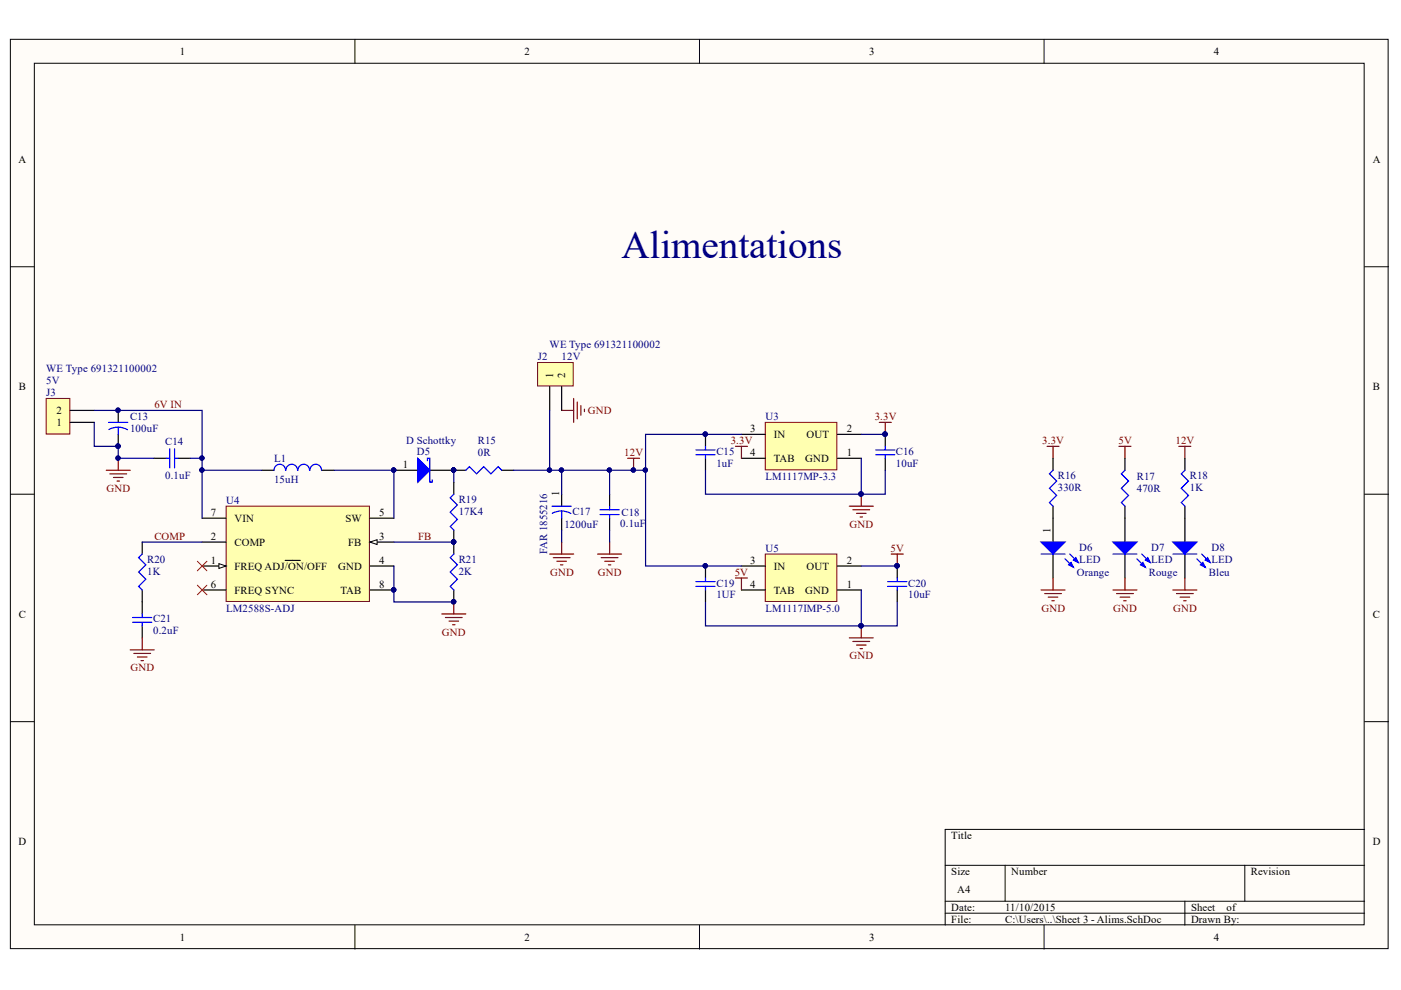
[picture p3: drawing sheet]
<svg xmlns="http://www.w3.org/2000/svg" width="297mm" height="210mm" viewBox="0 0 297 210" stroke-linecap="round" stroke-linejoin="round" font-family="sans-serif">
<defs><g id="words">
<text font-size="8.3" fill="#000080" x="131.8" y="54.7">Alimentations</text>
<g font-size="2.3">
<text x="38.1" y="11.7">1</text>
<text x="111.2" y="11.7">2</text>
<text x="184.3" y="11.7">3</text>
<text x="257.3" y="11.7">4</text>
<text x="3.9" y="34.5">A</text>
<text x="291.1" y="34.5">A</text>
<text x="4" y="82.7">B</text>
<text x="117.3" y="80.2" transform="rotate(-90 117.3 80.2)">1</text>
<text x="119.8" y="80.2" transform="rotate(-90 119.8 80.2)">2</text>
<text x="291.1" y="82.7">B</text>
<text x="12" y="87.8">2</text>
<text x="12" y="90.3">1</text>
<text x="159.1" y="91.6">3</text>
<text x="164.1" y="92.8">IN</text>
<text x="171" y="92.8">OUT</text>
<text x="179.5" y="91.6">2</text>
<text x="85.4" y="99.2">1</text>
<text x="159.1" y="96.6">4</text>
<text x="164.1" y="97.9">TAB</text>
<text x="170.7" y="97.9">GND</text>
<text x="179.5" y="96.6">1</text>
<text x="118.6" y="105.3" transform="rotate(-90 118.6 105.3)">1</text>
<text x="44.7" y="109.4">7</text>
<text x="49.7" y="110.7">VIN</text>
<text x="73.2" y="110.7">SW</text>
<text x="80.4" y="109.4">5</text>
<text x="222.7" y="112.9" transform="rotate(-90 222.7 112.9)">1</text>
<text x="44.7" y="114.5">2</text>
<text x="44.7" y="119.5">1</text>
<text x="49.7" y="115.7">COMP</text>
<text x="73.8" y="115.7">FB</text>
<text x="80.4" y="114.5">3</text>
<text x="80.4" y="119.5">4</text>
<text x="159.1" y="119.5">3</text>
<text x="179.5" y="119.5">2</text>
<text x="44.7" y="124.6">6</text>
<text x="49.7" y="120.8">FREQ ADJ/ON/OFF</text>
<text x="49.7" y="125.9">FREQ SYNC</text>
<text x="71.7" y="120.8">GND</text>
<text x="72.2" y="125.9">TAB</text>
<text x="80.4" y="124.6">8</text>
<text x="159.1" y="124.6">4</text>
<text x="164.1" y="120.8">IN</text>
<text x="164.1" y="125.9">TAB</text>
<text x="170.7" y="125.9">GND</text>
<text x="171" y="120.8">OUT</text>
<text x="179.5" y="124.6">1</text>
<text x="4" y="130.9">C</text>
<text x="291.1" y="130.9">C</text>
<text x="3.9" y="179.2">D</text>
<text x="201.7" y="177.9">Title</text>
<text x="291.1" y="179.2">D</text>
<text x="201.7" y="185.5">Size</text>
<text x="214.4" y="185.5">Number</text>
<text x="265.2" y="185.5">Revision</text>
<text x="203" y="189.3">A4</text>
<text x="201.7" y="193.1">Date:</text>
<text x="201.7" y="195.7">File:</text>
<text x="213.1" y="193.1">11/10/2015</text>
<text x="213.1" y="195.7">C:\Users\..\Sheet 3 - Alims.SchDoc</text>
<text x="252.5" y="193.1">Sheet</text>
<text x="252.5" y="195.7">Drawn By:</text>
<text x="260.1" y="193.1">of</text>
<text x="38.1" y="199.5">1</text>
<text x="111.2" y="199.5">2</text>
<text x="184.3" y="199.5">3</text>
<text x="257.3" y="199.5">4</text>
</g>
<g font-size="2.3" fill="#000080">
<text x="114" y="76.4">J2</text>
<text x="116.5" y="73.8">WE Type 691321100002</text>
<text x="119.1" y="76.4">12V</text>
<text x="9.8" y="81.4">5V</text>
<text x="9.8" y="84">J3</text>
<text x="9.8" y="78.9">WE Type 691321100002</text>
<text x="27.6" y="89">C13</text>
<text x="162.3" y="89">U3</text>
<text x="27.6" y="91.6">100uF</text>
<text x="35" y="94.4">C14</text>
<text x="86.1" y="94.1">D Schottky</text>
<text x="101.3" y="94.1">R15</text>
<text x="35" y="101.5">0.1uF</text>
<text x="58.1" y="97.9">L1</text>
<text x="88.4" y="96.4">D5</text>
<text x="101.3" y="96.6">0R</text>
<text x="151.9" y="96.4">C15</text>
<text x="151.9" y="98.9">1uF</text>
<text x="162.3" y="101.7">LM1117MP-3.3</text>
<text x="189.9" y="96.4">C16</text>
<text x="189.9" y="98.9">10uF</text>
<text x="224.3" y="101.5">R16</text>
<text x="241" y="101.7">R17</text>
<text x="252.3" y="101.5">R18</text>
<text x="47.9" y="106.9">U4</text>
<text x="58.1" y="102.5">15uH</text>
<text x="97.3" y="106.6">R19</text>
<text x="224.3" y="104.1">330R</text>
<text x="241" y="104.3">470R</text>
<text x="252.3" y="104.1">1K</text>
<text x="97.3" y="109.1">17K4</text>
<text x="119.7" y="111.9">1200uF</text>
<text x="121.4" y="109.1">C17</text>
<text x="131.5" y="111.7">0.1uF</text>
<text x="131.8" y="109.4">C18</text>
<text x="31.2" y="119.3">R20</text>
<text x="97.3" y="119.3">R21</text>
<text x="116" y="117.5" transform="rotate(-90 116 117.5)">FAR 1855216</text>
<text x="162.3" y="117">U5</text>
<text x="228.8" y="116.7">D6</text>
<text x="228.8" y="119.3">LED</text>
<text x="244.1" y="116.7">D7</text>
<text x="244.1" y="119.3">LED</text>
<text x="256.8" y="116.7">D8</text>
<text x="256.8" y="119.3">LED</text>
<text x="31.2" y="121.8">1K</text>
<text x="97.3" y="121.8">2K</text>
<text x="151.9" y="124.4">C19</text>
<text x="192.6" y="124.4">C20</text>
<text x="228.3" y="122.1">Orange</text>
<text x="243.6" y="122.1">Rouge</text>
<text x="256.3" y="122.1">Bleu</text>
<text x="32.5" y="132">C21</text>
<text x="47.9" y="129.7">LM2588S-ADJ</text>
<text x="151.9" y="126.9">1UF</text>
<text x="162.3" y="129.7">LM1117IMP-5.0</text>
<text x="192.6" y="126.9">10uF</text>
<text x="32.5" y="134.5">0.2uF</text>
</g>
<g font-size="2.3" fill="#800000">
<text x="32.7" y="86.5">6V IN</text>
<text x="124.7" y="87.8">GND</text>
<text x="185.5" y="89">3.3V</text>
<text x="154.9" y="94.1">3.3V</text>
<text x="221" y="94.1">3.3V</text>
<text x="237.1" y="94.1">5V</text>
<text x="249.2" y="94.1">12V</text>
<text x="132.3" y="96.6">12V</text>
<text x="22.6" y="104.3">GND</text>
<text x="180.1" y="111.9">GND</text>
<text x="32.7" y="114.5">COMP</text>
<text x="88.6" y="114.5">FB</text>
<text x="188.8" y="117">5V</text>
<text x="116.6" y="122.1">GND</text>
<text x="126.8" y="122.1">GND</text>
<text x="155.8" y="122.1">5V</text>
<text x="220.8" y="129.7">GND</text>
<text x="236" y="129.7">GND</text>
<text x="248.7" y="129.7">GND</text>
<text x="93.7" y="134.7">GND</text>
<text x="27.7" y="142.3">GND</text>
<text x="180.1" y="139.8">GND</text>
</g>
</g></defs>
<g fill="#fffcf8" stroke="#000" stroke-width=".21">
<path d="M2.2 8.3h292.1v192.8h-292.1z"/>
<path d="M7.3 13.4h281.9v182.7h-281.9z"/>
</g>
<g fill="none" stroke="#000" stroke-width=".21">
<path d="M75.3 8.3v5.1M148.3 8.3v5.1M221.4 8.3v5.1M2.2 56.6h5.1M289.3 56.6h5.1M2.2 104.8h5.1M289.3 104.8h5.1M2.2 153h5.1M289.3 153h5.1M289.3 175.9h-88.9v20.3M75.3 196.2v5M148.3 196.2v5"/>
<path d="M200.4 183.5h88.9M200.4 191.1h88.9M200.4 193.6h88.9M213.1 183.5v7.6M221.4 196.2v5M251.2 191.1v5.1M263.9 183.5v7.6"/>
</g>
<g fill="none" stroke="#000" stroke-width=".25">
<path d="M96.2 99.7h2.6M106.4 99.7h2.5M149.6 92.1v2.5M149.6 97.2v2.5M187.7 92.1v2.5M187.7 97.2v2.5M223.3 97.2v2.5M238.5 97.2v2.5M251.2 97.2v2.5M119.1 104.8v2.5M119.1 109.9v2.5M129.2 104.8v2.5"/>
<path d="M129.2 109.9v2.5M223.3 107.3v7.6M223.3 117.5v5.1M238.5 107.3v2.6M251.2 107.3v2.6M149.6 120v2.6M149.6 125.1v2.5M190.2 120v2.6M190.2 125.1v2.5"/>
</g>
<g fill="#000080" stroke="#000080" stroke-width=".21">
<circle cx="149.5" cy="92" r=".46"/>
<circle cx="187.6" cy="92" r=".46"/>
<circle cx="149.5" cy="120" r=".46"/>
<circle cx="190.2" cy="120" r=".46"/>
<circle cx="182.6" cy="104.7" r=".46"/>
<circle cx="182.5" cy="132.7" r=".47"/>
<circle cx="96.2" cy="99.7" r=".46"/>
<circle cx="134.3" cy="99.7" r=".46"/>
</g>
<g fill="none" stroke="#00f" stroke-width=".25">
<path d="M98.8 99.7l.7-.8 1.5 1.6 1.6-1.6 1.5 1.6 1.5-1.6 .8 .8M147.5 95.4h4.1M147.5 96.4h4.1M149.6 94.6v.8M149.6 96.4v.8M185.7 95.4h4M185.7 96.4h4M187.7 94.6v.8M187.7 96.4v.8M223.3 99.7l-.8 .8 1.5 1.5-1.5 1.5 1.5 1.5-1.5 1.6 .8 .7M238.5 99.7l-.8 .8 1.6 1.5-1.6 1.5 1.6 1.5-1.6 1.6 .8 .7M251.2 99.7l-.7 .8 1.5 1.5-1.5 1.5 1.5 1.5-1.5 1.6 .7 .7"/>
<path d="M117.1 107.3h4M119.1 108.3l1.2 .2 .7 .4M119.1 108.3l-1.2 .2-.8 .3M119.1 108.3v1.6M127.2 108.1h4.1M127.2 109.1h4.1M129.2 107.3v.8M129.2 109.1v.8M147.5 123.3h4.1M147.5 124.3h4.1M149.6 122.6v.7M149.6 124.3v.8"/>
<path d="M188.2 123.3h4.1M188.2 124.3h4.1M190.2 122.6v.7M190.2 124.3v.8"/>
</g>
<g fill="none" stroke="#800000" stroke-width=".25">
<path d="M133.1 97.2h2.5M134.3 97.2v2.5M222 94.6h2.5M223.3 94.6v2.6M237.2 94.6h2.6M238.5 94.6v2.6M249.9 94.6h2.6M251.2 94.6v2.6M116.5 117.5h5.1M117.3 118.2h3.6M118.1 119h2M118.8 119.8h.5"/>
<path d="M119.1 114.9v2.6M180.1 107.3h5.1M180.8 108.1h3.6M181.6 108.8h2M182.4 109.6h.5M182.6 104.8v2.5M180.1 135.2h5.1M180.8 136h3.6M181.6 136.8h2M182.4 137.5h.5M182.6 132.7v2.5"/>
</g>
<path d="M220.7 114.9h5.1l-2.5 2.6z" fill="#00f"/>
<path d="M220.7 114.9h5.1l-2.5 2.6zM225.8 118.5l1.8 1.8M226.8 117.5l1.8 1.8" fill="none" stroke="#00f" stroke-width=".25"/>
<path d="M226.6 119.8l.5-.5 .5 1z" fill="#00f"/>
<path d="M226.6 119.8l.5-.5 .5 1z" fill="none" stroke="#00f" stroke-width=".25"/>
<path d="M227.6 118.7l.5-.5 .5 1.1z" fill="#00f"/>
<path d="M220.7 117.5h5.1M227.6 118.7l.5-.5 .5 1.1z" fill="none" stroke="#00f" stroke-width=".25"/>
<path d="M238.5 109.9v5M238.5 117.5v5.1" fill="none" stroke="#000" stroke-width=".25"/>
<path d="M236 114.9h5.1l-2.6 2.6z" fill="#00f"/>
<path d="M236 114.9h5.1l-2.6 2.6zM241.1 118.5l1.7 1.8M242.1 117.5l1.7 1.8" fill="none" stroke="#00f" stroke-width=".25"/>
<path d="M241.8 119.8l.5-.5 .5 1z" fill="#00f"/>
<path d="M241.8 119.8l.5-.5 .5 1z" fill="none" stroke="#00f" stroke-width=".25"/>
<path d="M242.8 118.7l.5-.5 .5 1.1z" fill="#00f"/>
<path d="M236 117.5h5.1M242.8 118.7l.5-.5 .5 1.1z" fill="none" stroke="#00f" stroke-width=".25"/>
<path d="M251.2 109.9v5M251.2 117.5v5.1" fill="none" stroke="#000" stroke-width=".25"/>
<path d="M248.7 114.9h5.1l-2.6 2.6z" fill="#00f"/>
<path d="M248.7 114.9h5.1l-2.6 2.6zM253.8 118.5l1.7 1.8M254.8 117.5l1.8 1.8" fill="none" stroke="#00f" stroke-width=".25"/>
<path d="M254.5 119.8l.5-.5 .5 1z" fill="#00f"/>
<path d="M254.5 119.8l.5-.5 .5 1z" fill="none" stroke="#00f" stroke-width=".25"/>
<path d="M255.5 118.7l.5-.5 .6 1.1z" fill="#00f"/>
<path d="M30.1 117.5l-.7 .7 1.5 1.6-1.5 1.5 1.5 1.5-1.5 1.5 .7 .8M96.2 117.5l-.7 .7 1.5 1.6-1.5 1.5 1.5 1.5-1.5 1.5 .7 .8M96.2 104.8l-.7 .7 1.5 1.6-1.5 1.5 1.5 1.5-1.5 1.5 .7 .8M248.7 117.5h5.1M255.5 118.7l.5-.5 .6 1.1zM28.1 130.9h4.1M28.1 131.9h4.1M30.1 130.2v.7M30.1 131.9v.8" fill="none" stroke="#00f" stroke-width=".25"/>
<g fill="none" stroke="#800000" stroke-width=".25">
<path d="M119.1 87h2.5M121.6 84.5v5.1M122.4 85.2v3.6M123.1 86v2M123.9 86.8v.5M27.6 137.8h5.1M28.4 138.5h3.5M29.1 139.3h2.1M30.1 135.2v2.6M93.7 130.2h5.1M94.4 130.9h3.6M95.2 131.7h2"/>
<path d="M96 132.5h.5M96.2 127.6v2.6M220.7 125.1h5.1M221.5 125.9h3.5M222.2 126.6h2.1M223 127.4h.5M223.3 122.6v2.5M236 125.1h5.1M236.7 125.9h3.6M237.5 126.6h2M238.3 127.4h.5M238.5 122.6v2.5"/>
<path d="M248.7 125.1h5.1M249.4 125.9h3.6M250.2 126.6h2M251 127.4h.5M251.2 122.6v2.5M29.9 140.1h.5"/>
</g>
<path d="M83.5 99.7h5.1M91.1 99.7h5.1M30.1 114.9v2.6M96.2 102.2v2.6M96.2 112.4v5.1M30.1 125.1v5.1M30.1 132.7v2.5M96.2 125.1v2.5" fill="none" stroke="#000" stroke-width=".25"/>
<g fill="#000080" stroke="#000080" stroke-width=".21">
<circle cx="96.2" cy="127.6" r=".46"/>
<circle cx="96.2" cy="114.9" r=".46"/>
<circle cx="83.5" cy="99.7" r=".46"/>
<circle cx="96.2" cy="99.7" r=".46"/>
</g>
<path d="M88.6 97.2l2.5 2.5-2.5 2.5z" fill="#00f"/>
<path d="M60.5 99.7a1.22 1.22 0 0 0-1.2-1.3 1.22 1.22 0 0 0-1.2 1.3M63.1 99.7a1.23 1.23 0 0 0-1.3-1.3 1.23 1.23 0 0 0-1.2 1.3M65.6 99.7a1.22 1.22 0 0 0-1.2-1.3 1.22 1.22 0 0 0-1.2 1.3M68.2 99.7a1.22 1.22 0 0 0-1.3-1.3 1.22 1.22 0 0 0-1.2 1.3M88.6 97.2l2.5 2.5-2.5 2.5zM90.6 97.7v-.5h.5v5h.5v-.5" fill="none" stroke="#00f" stroke-width=".25"/>
<g fill="#000080" stroke="#000080" stroke-width=".21">
<circle cx="83.5" cy="99.7" r=".46"/>
<circle cx="96.2" cy="99.7" r=".46"/>
</g>
<path d="M55.6 99.7h2.5M68.3 99.7h2.5" fill="none" stroke="#000" stroke-width=".25"/>
<path d="M126.7 117.5h5.1M127.5 118.2h3.5M128.2 119h2.1M129 119.8h.5M129.2 114.9v2.6" fill="none" stroke="#800000" stroke-width=".25"/>
<path d="M162.3 89.6h15.1v10h-15.1z" fill="#ffffb0" stroke="#800000" stroke-width=".21"/>
<path d="M157.2 92.1h5.1M157.2 97.2h5.1M177.5 92.1h5.1M177.5 97.2h5.1" fill="none" stroke="#000" stroke-width=".25"/>
<path d="M162.3 117.5h15.1v10h-15.1z" fill="#ffffb0" stroke="#800000" stroke-width=".21"/>
<path d="M157.2 120h5.1M157.2 125.1h5.1M177.5 120h5.1M177.5 125.1h5.1" fill="none" stroke="#000" stroke-width=".25"/>
<path d="M155.9 94.6h2.6M157.2 94.6v2.6M155.9 122.6h2.6M157.2 122.6v2.5" fill="none" stroke="#800000" stroke-width=".25"/>
<path d="M47.9 107.3h30.4v20.2h-30.4z" fill="#ffffb0" stroke="#800000" stroke-width=".21"/>
<path d="M78.4 114.9h5.1" fill="none" stroke="#000" stroke-width=".25"/>
<path d="M78.4 114.9l1.6-.5v1z" fill="#fffcf8"/>
<path d="M78.4 114.9l1.6-.5v1z" fill="none" stroke="#000" stroke-width=".21"/>
<path d="M42.9 109.9h5M42.9 114.9h5M78.4 109.9h5.1M42.9 120h5M78.4 120h5.1M78.4 125.1h5.1" fill="none" stroke="#000" stroke-width=".25"/>
<circle cx="83.5" cy="125.1" r=".46" fill="#000080" stroke="#000080" stroke-width=".21"/>
<path d="M46.4 119.5l1.5 .5-1.5 .5z" fill="#fffcf8"/>
<path d="M46.4 119.5l1.5 .5-1.5 .5z" fill="none" stroke="#000" stroke-width=".21"/>
<path d="M25.1 87v2.6M25.1 92.1v2.5M32.7 97.2h2.5M37.8 97.2h2.5M60.5 118.8h3.2M42.9 125.1h5" fill="none" stroke="#000" stroke-width=".25"/>
<g fill="#000080" stroke="#000080" stroke-width=".21">
<circle cx="83.5" cy="125.1" r=".46"/>
<circle cx="25" cy="87" r=".46"/>
<circle cx="25" cy="94.6" r=".46"/>
<circle cx="25" cy="97.1" r=".46"/>
</g>
<path d="M41.8 119l2.1 2M43.9 119l-2.1 2M41.8 124.1l2.1 2M43.9 124.1l-2.1 2" fill="none" stroke="#f00" stroke-width=".21"/>
<path d="M23 89.6h4.1M25.1 90.6l.8 .1 1.1 .4M25.1 90.6h-.9l-1.1 .5M25.1 90.6v1.5M35.2 97.2h.8M36 95.1v4.1M37 95.1v4.1M37 97.2h.8" fill="none" stroke="#00f" stroke-width=".25"/>
<path d="M22.5 99.7h5.1M25.1 97.2v2.5M23.3 100.5h3.5M24.1 101.2h2M24.8 102h.5" fill="none" stroke="#800000" stroke-width=".25"/>
<path d="M9.8 84.5h5v7.5h-5z" fill="#ffffb0" stroke="#800000" stroke-width=".21"/>
<path d="M14.9 89.6h5.1M14.9 87h5.1" fill="none" stroke="#000" stroke-width=".25"/>
<path d="M114 76.9h7.5v4.9h-7.5z" fill="#ffffb0" stroke="#800000" stroke-width=".21"/>
<path d="M116.5 81.9v5.1M119.1 81.9v5.1" fill="none" stroke="#000" stroke-width=".25"/>
<path d="M186.4 89.6h2.6M187.7 89.6v2.5M189 117.5h2.5M190.2 117.5v2.5" fill="none" stroke="#800000" stroke-width=".25"/>
<g fill="#000080" stroke="#000080" stroke-width=".21">
<circle cx="187.6" cy="92" r=".46"/>
<circle cx="190.2" cy="120" r=".46"/>
<circle cx="119" cy="99.7" r=".46"/>
<circle cx="129.2" cy="99.7" r=".46"/>
<circle cx="116.5" cy="99.7" r=".46"/>
<circle cx="149.5" cy="92" r=".46"/>
<circle cx="136.8" cy="99.7" r=".46"/>
<circle cx="134.3" cy="99.7" r=".46"/>
<circle cx="182.6" cy="104.7" r=".46"/>
<circle cx="182.5" cy="132.7" r=".47"/>
<circle cx="42.8" cy="99.7" r=".46"/>
<circle cx="83.5" cy="99.7" r=".46"/>
<circle cx="96.2" cy="114.9" r=".46"/>
<circle cx="96.2" cy="99.7" r=".46"/>
<circle cx="83.5" cy="125.1" r=".46"/>
<circle cx="96.2" cy="127.6" r=".46"/>
<circle cx="42.8" cy="97.1" r=".46"/>
<circle cx="25" cy="94.6" r=".46"/>
<circle cx="25" cy="97.1" r=".46"/>
<circle cx="149.5" cy="120" r=".46"/>
</g>
<g fill="none" stroke="#000080" stroke-width=".25">
<path d="M20 89.6v5h5.1v2.6h7.6M20 87h22.9v10.2M40.3 97.2h2.6v2.5M55.6 99.7h-12.7v10.2M70.8 99.7h12.7v10.2M96.2 99.7v2.5M116.5 87v12.7M119.1 99.7v5.1M129.2 99.7v5.1M136.9 99.7v20.3h20.3M149.6 99.7v5.1h38.1v-5.1M157.2 92.1h-20.3v7.6h-28"/>
<path d="M182.6 97.2v7.6M182.6 92.1h5.1M30.1 114.9h12.8M83.5 114.9h12.7M119.1 112.4v2.5M129.2 112.4v2.5M83.5 120v7.6h12.7M149.6 127.6v5.1h40.6v-5.1M182.6 120h7.6M182.6 125.1v7.6"/>
</g>
<use href="#words"/>
</svg>
